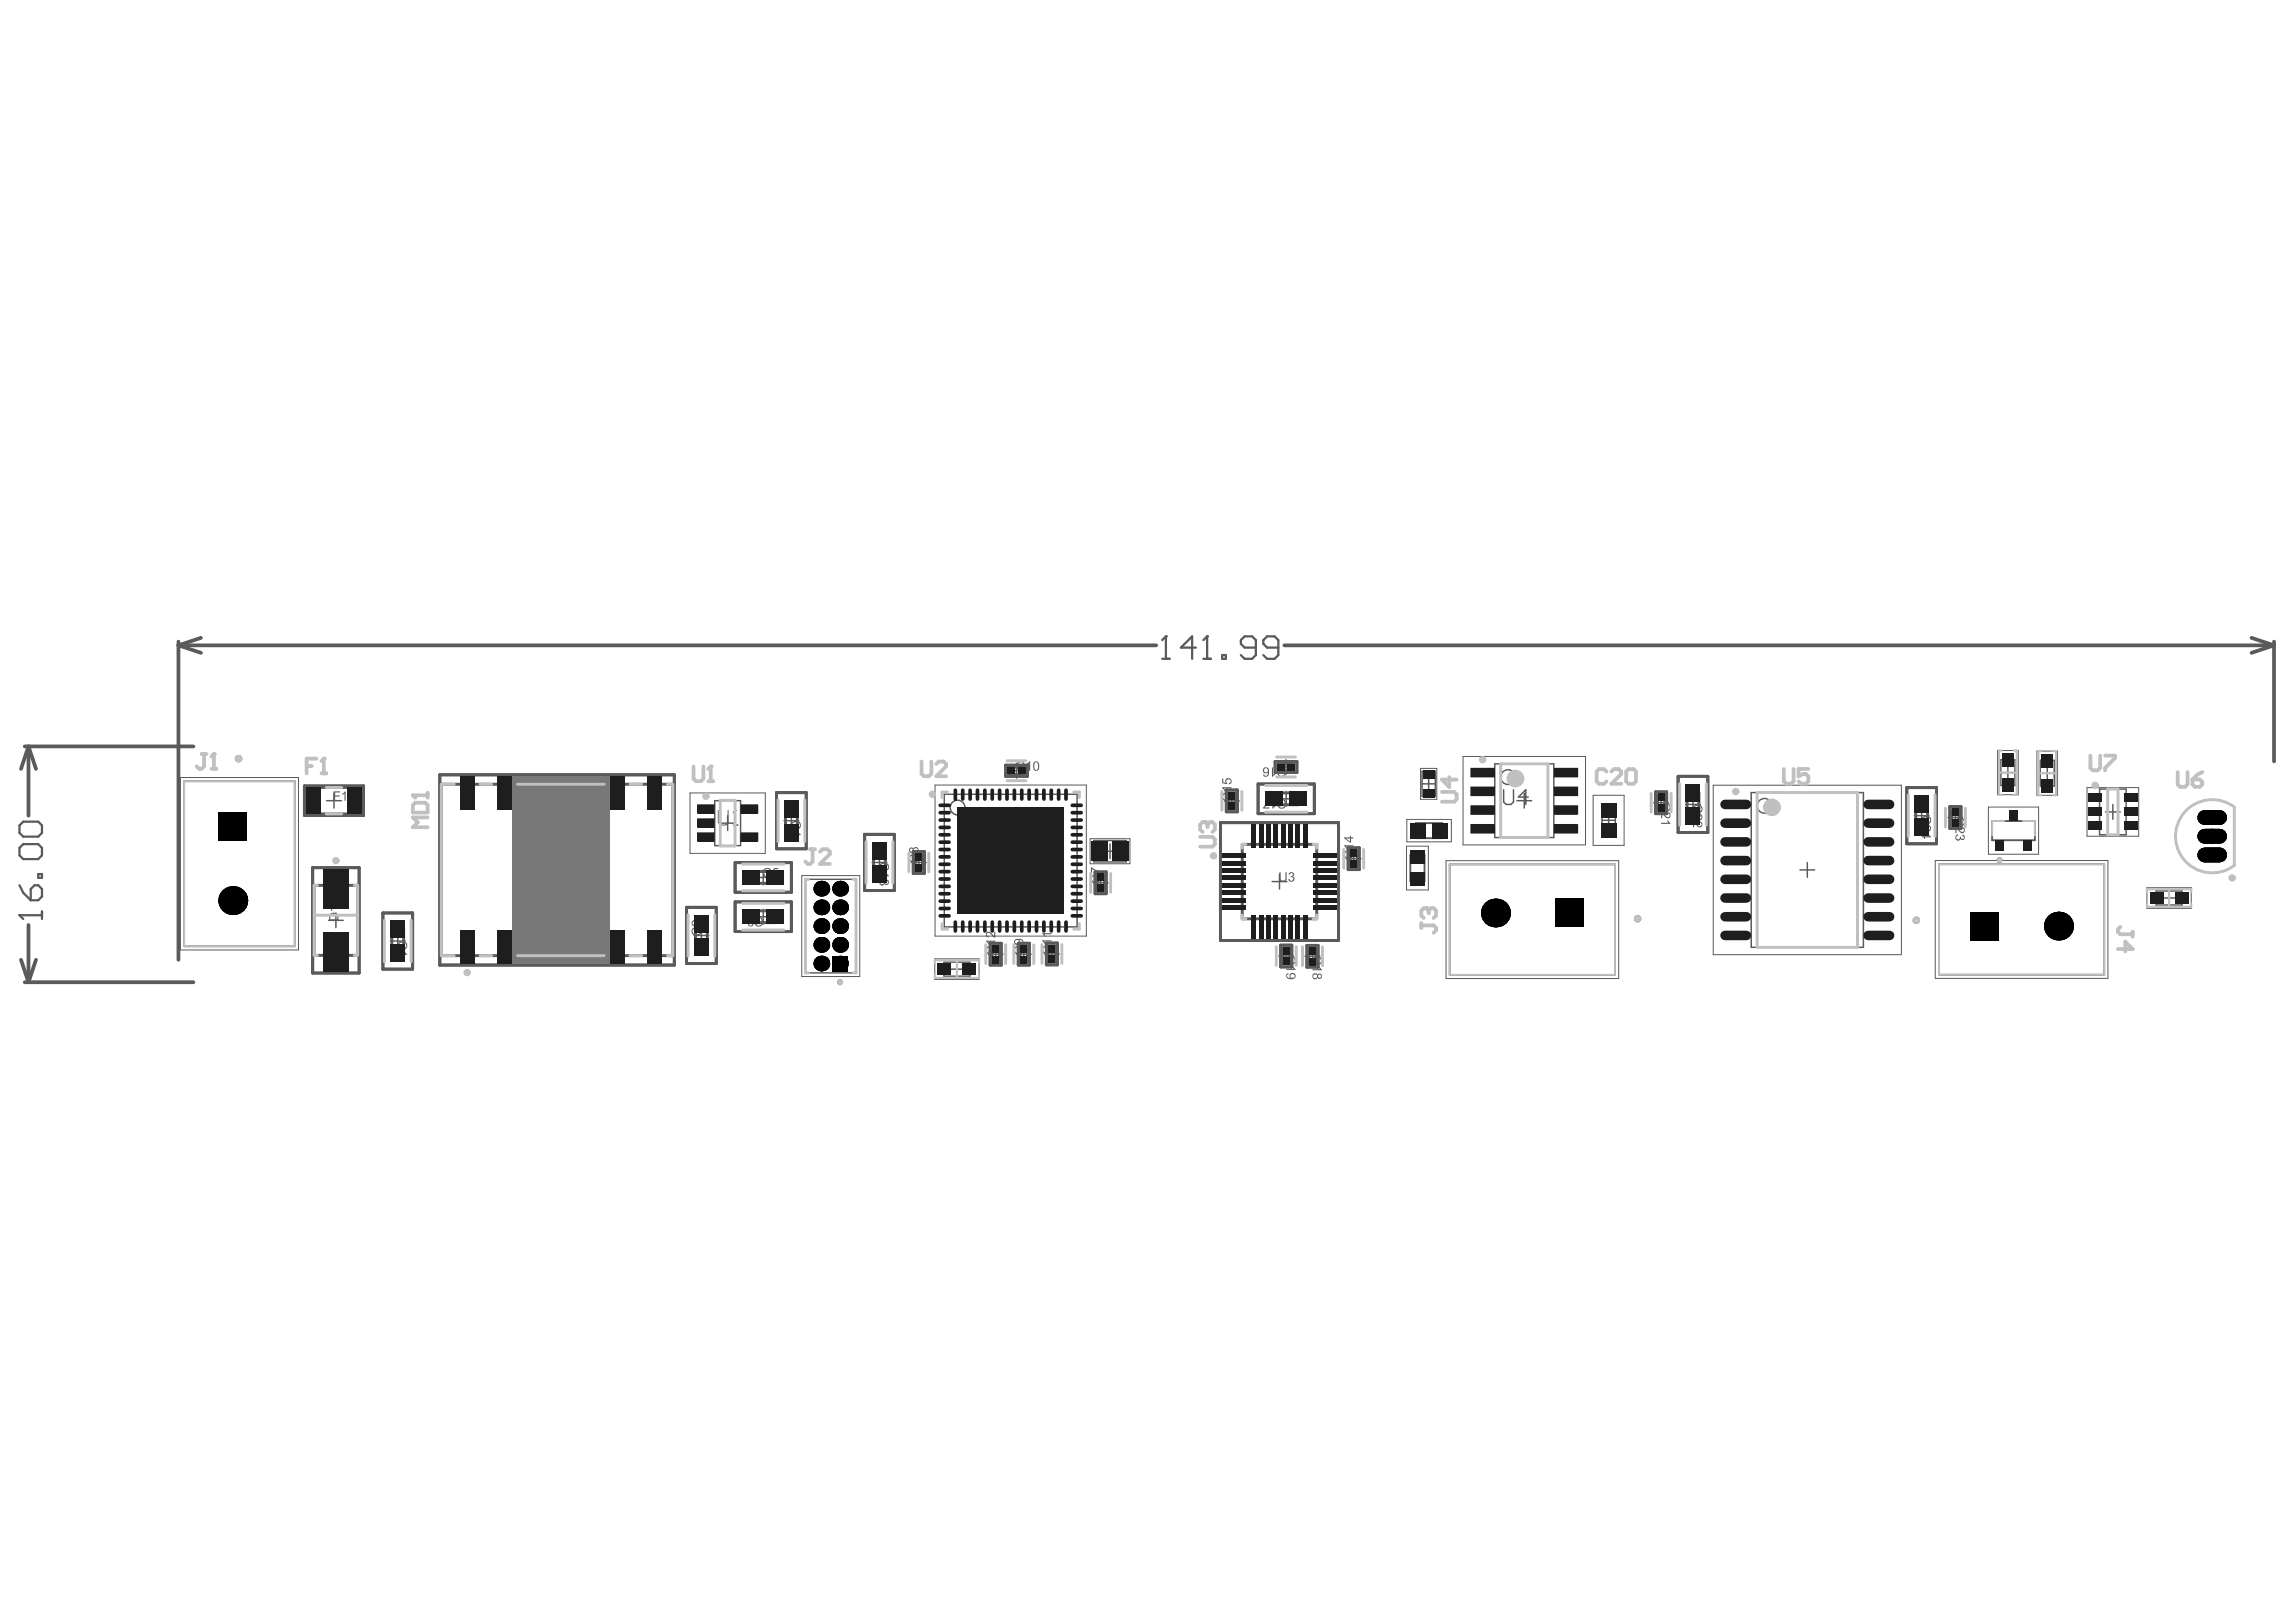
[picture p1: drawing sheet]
<svg xmlns="http://www.w3.org/2000/svg" width="297mm" height="210mm" viewBox="0 0 297 210" stroke-linecap="round" stroke-linejoin="round" font-family="sans-serif">
<g fill="none" stroke="#5a5a5a" stroke-width=".19">
<path d="M130.6 99.7h1.9M131.5 98.8v1.9M165.4 99.3h1.9M166.4 98.3v1.9M184 99.8h1.7v3.3h-1.7zM193.4 98.8h7.6v9.6h-7.6zM258.9 100h1.8M258.9 98.3h1.8v3.4h-1.8zM259.8 99.1v1.8M263.9 98.4h1.9v3.3h-1.9zM264.9 99.2v1.8M42.3 103.6h1.9"/>
<path d="M42.5 119.1h1.9M43.2 102.7v1.9M43.5 118.1v2M71.1 112.6h1.9M72.1 111.6v1.9M92.5 103.6h3.3v5.8h-3.3zM93.2 106.5h1.9M94.1 105.6v1.9M97.8 118.6h1.9M97.8 113.5h1.9M98.7 112.6v1.9M98.7 117.7v1.9"/>
<path d="M101.4 106.2h1.9M102.4 105.3v1.9M104.2 113.8h6.5v12.1h-6.5zM112.8 111.6h1.9M113.8 110.7v1.9M117.9 111.6h1.9M118.9 110.7v1.9M122.2 102.8h17.1v17.2h-17.1zM129.8 111.4h1.9M130.8 110.4v1.9M141.4 114.2h1.9M141.5 108.8h4.2v2.7h-4.2z"/>
<path d="M142.4 113.3v1.9M142.7 110.2h1.9M143.6 109.2v1.9M158.4 103.6h1.9M159.4 102.7v1.9M164.6 114.1h1.9M165.4 103.4h2M165.5 113.1v1.9M166.4 102.4v1.9M174.2 111.1h1.9M175.1 110.2v1.9M184 101.4h1.7"/>
<path d="M184.8 100.6v1.7M196.2 103.6h2M197.2 102.7v1.9M207.3 106.2h1.7M207.3 104.5h1.7v3.3h-1.7zM208.1 105.3v1.7M213.9 103.9h2M214.9 102.9v1.9M218.1 104.1h1.9M219 103.1v2M226.6 102.6h14.5v20h-14.5zM232.9 112.6h1.9"/>
<path d="M233.8 111.6v1.9M247.7 105.6h1.9M248.6 104.6v1.9M252 105.8h1.9M253 104.8v2M263.9 100.1h1.9M271.6 102.1h3.5v5.9h-3.5zM272.4 105.1h1.9M273.3 104.1v1.9M278.9 115.3h3.4v1.8h-3.4zM279.7 116.2h1.8M280.6 115.3v1.8"/>
<path d="M282.7 105a4.7 4.7 0 0 1 6.4-.6v7.6a4.7 4.7 0 0 1-6.4-.6 4.7 4.7 0 0 1 0-6.4zM285.2 108.2h2M286.2 107.3v1.9M50.5 121.8h1.9M51.5 120.8v1.9M89.8 121.1h1.9M90.7 120.1v1.9M122.1 124.5h3.4v1.8h-3.4zM122.9 125.4h1.8M123.8 124.5v1.8M127.9 123.5h1.9M128.8 122.5v1.9"/>
<path d="M131.5 123.5h1.9M132.5 122.5v1.9M135.1 123.5h1.9M136.1 122.5v1.9M165.4 123.7h2M166.4 122.8v1.9M168.8 123.7h2M169.8 122.8v1.9"/>
<circle cx="123.9" cy="104.5" r=".95"/>
<circle cx="195.1" cy="100.6" r=".95"/>
<circle cx="228.3" cy="104.3" r=".95"/>
</g>
<g fill="none" stroke="#5a5a5a" stroke-width=".38">
<path d="M130.1 99h2.8v1.5h-2.8zM130.6 99.3h1.9v.9h-1.9zM165 98.5h2.8v1.5h-2.8zM165.4 98.8h1.9v.9h-1.9zM39.4 101.7h7.6v3.8h-7.6zM40 101.9h6.5v3.4h-6.5zM40.4 112.3h6.1v13.6h-6.1zM40.6 114.6h5.7v9h-5.7zM49.5 118.1h3.9v7.3h-3.9zM56.9 100.3h30.3v24.6h-30.3zM57.1 101.5h30v22.2h-30zM88.8 117.4h3.9v7.3h-3.9z"/>
<path d="M90 119.5h1.5v3.1h-1.5zM95.1 116.7h7.3v3.9h-7.3zM95.1 111.6h7.3v3.9h-7.3zM97.2 117.9h3.1v1.5h-3.1zM97.2 112.8h3.1v1.5h-3.1zM100.5 102.6h3.8v7.2h-3.8zM101.6 104.7h1.5v3h-1.5zM111.9 108h3.8v7.2h-3.8zM113 110.1h1.5v3h-1.5zM118.2 110.2h1.4v2.8h-1.4zM118.4 110.7h.9v1.9h-.9zM141.7 112.8h1.4v2.9h-1.4z"/>
<path d="M141.9 113.3h1v1.9h-1zM157.9 106.5h15.3v15.2h-15.3zM158.7 102.2h1.4v2.8h-1.4zM158.9 102.7h.9v1.9h-.9zM160.7 109.3h9.7v9.6h-9.7zM162.8 101.5h7.2v3.8h-7.2zM164.9 102.6h3v1.5h-3zM174.4 109.7h1.4v2.8h-1.4zM174.7 110.2h.9v1.9h-.9zM214.2 102.5h1.4v2.8h-1.4zM214.4 102.9h1v1.9h-1zM217.1 100.5h3.8v7.2h-3.8z"/>
<path d="M218.3 102.6h1.5v3h-1.5zM246.7 101.9h3.8v7.3h-3.8zM247.8 104h1.6v3.1h-1.6zM252.3 104.4h1.4v2.8h-1.4zM252.5 104.8h1v2h-1zM50.7 120.3h1.5v3h-1.5zM128.1 122.1h1.4v2.8h-1.4zM128.3 122.5h1v1.9h-1zM131.7 122.1h1.5v2.8h-1.5zM132 122.5h.9v1.9h-.9zM135.4 122h1.4v2.9h-1.4zM135.6 122.5h1v1.9h-1z"/>
<path d="M165.7 122.3h1.4v2.8h-1.4zM165.9 122.8h1v1.9h-1zM169.1 122.3h1.4v2.9h-1.4zM169.3 122.8h1v1.9h-1z"/>
<circle cx="30.9" cy="98.2" r=".29"/>
<circle cx="211.9" cy="118.9" r=".29"/>
<circle cx="247.9" cy="119.1" r=".29"/>
<circle cx="258.7" cy="111.3" r=".19"/>
<circle cx="108.7" cy="127.1" r=".19"/>
</g>
<g fill="none" stroke="#5a5a5a" stroke-width=".13">
<path d="M183.8 99.4h2.1v4h-2.1zM189.3 97.9h15.8v11.4h-15.8zM258.4 97.1h2.7v5.7h-2.7zM263.5 97.2h2.7v5.7h-2.7zM23.3 100.6h15.3v22.3h-15.3zM89.3 102.6h9.7v7.8h-9.7zM103.7 113.3h7.5v13.1h-7.5zM121 101.6h19.5v19.5h-19.5zM141 108.5h5.2v3.3h-5.2zM182 109.5h2.8v5.7h-2.8zM182 106h5.8v2.9h-5.8zM187.1 111.4h22.3v15.2h-22.3z"/>
<path d="M206.1 102.9h4v6.5h-4zM221.6 101.6h24.4v21.9h-24.4zM250.4 111.4h22.3v15.2h-22.3zM257.2 104.4h6.5v6.1h-6.5zM270 101.9h6.7v6.3h-6.7zM277.8 114.9h5.7v2.6h-5.7zM120.9 124.1h5.8v2.7h-5.8z"/>
</g>
<path d="M23.8 101.1h14.3v21.4h-14.3zM182.5 110.7h1.8v3.3h-1.8zM183.2 106.5h3.4v2h-3.4zM187.6 111.9h21.3v14.3h-21.3zM250.8 111.8h21.4v14.3h-21.4zM257.7 106.3h5.6v2.4h-5.6z" fill="none" stroke="#5a5a5a" stroke-width=".24"/>
<g fill="#5a5a5a">
<path d="M51.5 122a.78 .78 0 0 1 1.2 .2 .5 .5 0 0 1-.4 .6v-.1a.39 .39 0 0 0 .2-.5 .39 .39 0 0 0-.5-.2 .37 .37 0 0 0-.4 .3 .37 .37 0 0 0 .3 .4l-.1 .2a.55 .55 0 0 1-.3-.9z"/>
<path d="M51.5 123.4h.9l-.2-.2 .2-.1 .3 .5h-1.2z"/>
<path d="M89.5 120.2l.2-.2h.1l.1 .2a.39 .39 0 0 0-.3 .5 .39 .39 0 0 0 .6 .2 .37 .37 0 0 0 .4-.3 .37 .37 0 0 0-.3-.4v-.2a.55 .55 0 0 1 .4 .4 .55 .55 0 0 1-.2 .6 .63 .63 0 0 1-.8 0 .63 .63 0 0 1-.2-.8z"/>
<path d="M89.5 119.2a.52 .52 0 0 1 .9 .3l.1 .2v-.6h.2v.8l-.4-.2a.63 .63 0 0 0-.6-.4l-.1 .2 .2 .2v.1a.42 .42 0 0 1-.3-.6z"/>
<path d="M97.8 118.7h.2a.62 .62 0 0 1 .7 .5 .62 .62 0 0 1-.5 .7h-.1l-.3-.1-.1-.2 .1-.1a.39 .39 0 0 0 .5 .2 .39 .39 0 0 0 .3-.5 .37 .37 0 0 0-.4-.4 .37 .37 0 0 0-.4 .3h-.2z"/>
<path d="M96.8 118.8a.38 .38 0 0 1 .4-.1 .38 .38 0 0 1 .3 .3h-.2a.23 .23 0 0 0-.2-.2 .23 .23 0 0 0-.2 .3 .23 .23 0 0 0 .3 .2v.1a.21 .21 0 0 0-.3 .2 .21 .21 0 0 0 .3 .2 .21 .21 0 0 0 .1-.2h.2a.36 .36 0 0 1-.5 .3 .36 .36 0 0 1-.1-.5h.1l-.1-.1a.31 .31 0 0 1-.1-.5z"/>
<path d="M102.4 106.5h.1a.61 .61 0 0 1 .7-.3 .61 .61 0 0 1 .4 .7v.2l-.2 .2h-.1l-.1-.2a.34 .34 0 0 0 .3-.4 .34 .34 0 0 0-.4-.3 .4 .4 0 0 0-.5 .2 .4 .4 0 0 0 .2 .6v.1a.55 .55 0 0 1-.4-.8z"/>
<path d="M98.9 112.4a.53 .53 0 0 1 .9 .3h-.2a.39 .39 0 0 0-.5-.2 .39 .39 0 0 0-.2 .5 .37 .37 0 0 0 .3 .4 .37 .37 0 0 0 .4-.3l.2 .1a.58 .58 0 0 1-.8 .3 .58 .58 0 0 1-.3-.8z"/>
<path d="M100.1 112.3h.6v.2h-.5v.3a.39 .39 0 0 1 .5 .2 .39 .39 0 0 1-.3 .5 .39 .39 0 0 1-.4-.3h.1a.26 .26 0 0 0 .4 .2 .26 .26 0 0 0-.1-.5h-.2l-.1 .1h-.1z"/>
<path d="M141.1 113.5l.3-.3 .1 .2a.4 .4 0 0 0-.2 .5 .4 .4 0 0 0 .6 .2 .36 .36 0 0 0 .3-.4 .36 .36 0 0 0-.3-.3l.1-.2a.56 .56 0 0 1 .3 .7 .56 .56 0 0 1-.7 .4 .64 .64 0 0 1-.5-.8z"/>
<path d="M141.1 112.2h.2l.1 .2 .5 .2 .4 .1v.2l-.7-.2-.3-.3v.7h-.2z"/>
<path d="M117.7 110.7l.2-.1h.1v.1a.39 .39 0 0 0-.2 .6 .39 .39 0 0 0 .5 .2 .37 .37 0 0 0 .4-.3 .37 .37 0 0 0-.3-.5v-.2a.55 .55 0 0 1 .4 .5 .55 .55 0 0 1-.2 .5 .63 .63 0 0 1-.8 0 .63 .63 0 0 1-.1-.8z"/>
<path d="M131.2 122.6l.2-.1h.1l.1 .1a.39 .39 0 0 0-.3 .5 .39 .39 0 0 0 .6 .2 .37 .37 0 0 0 .4-.3 .37 .37 0 0 0-.3-.4v-.2a.55 .55 0 0 1 .4 .4 .55 .55 0 0 1-.2 .6 .63 .63 0 0 1-.8 0 .63 .63 0 0 1-.2-.8z"/>
<path d="M131.6 98.7a.58 .58 0 0 1 .9 .2h-.1a.4 .4 0 0 0-.5-.2 .4 .4 0 0 0-.2 .6 .36 .36 0 0 0 .3 .3 .36 .36 0 0 0 .4-.3l.1 .1a.56 .56 0 0 1-.7 .3 .56 .56 0 0 1-.3-.7z"/>
<path d="M132.8 98.8l.3-.2v-.1h.2v1.2h-.2v-.9l-.2 .2z"/>
<path d="M134.8 122.7l.3-.3 .1 .2a.4 .4 0 0 0-.2 .5 .4 .4 0 0 0 .6 .2 .36 .36 0 0 0 .3-.4 .36 .36 0 0 0-.3-.3l.1-.2a.56 .56 0 0 1 .3 .7 .56 .56 0 0 1-.7 .4 .64 .64 0 0 1-.5-.8z"/>
<path d="M134.8 121.7h1.2v.1h-.9l.2 .3h-.2l-.1-.2-.2-.1z"/>
<path d="M134.8 120.8h1.2v.1h-.9l.2 .3h-.2z"/>
<path d="M127.6 122.6l.2-.1h.1v.1a.39 .39 0 0 0-.2 .5 .39 .39 0 0 0 .5 .2 .37 .37 0 0 0 .5-.3 .37 .37 0 0 0-.4-.4l.1-.2a.55 .55 0 0 1 .4 .4 .55 .55 0 0 1-.2 .6 .63 .63 0 0 1-.8 0 .63 .63 0 0 1-.2-.8z"/>
<path d="M127.6 121.7h1.2v.2h-1l.2 .2-.2 .1z"/>
<path d="M127.6 120.7a.53 .53 0 0 1 .8 .2l.2 .3v-.6h.2v.7h-.2l-.2-.1a.53 .53 0 0 0-.7-.4v.3l.2 .1v.1a.48 .48 0 0 1-.3-.6z"/>
<path d="M113.8 111.9a.78 .78 0 0 1 1.2 .1 .5 .5 0 0 1-.3 .7l-.1-.2a.39 .39 0 0 0 .2-.5 .39 .39 0 0 0-.5-.2 .37 .37 0 0 0-.4 .3 .37 .37 0 0 0 .3 .4v.2a.55 .55 0 0 1-.4-.8z"/>
<path d="M113.8 113.3h1l-.2-.3h.1l.3 .4h-1.2z"/>
<path d="M113.8 114l.2-.2h.1v.1a.25 .25 0 0 0-.2 .3 .25 .25 0 0 0 .3 .2 .25 .25 0 0 0 .2-.3h.1a.2 .2 0 0 0 .2 .3 .2 .2 0 0 0 .2-.2 .2 .2 0 0 0-.2-.2v-.2a.33 .33 0 0 1 .3 .5 .33 .33 0 0 1-.6 .1 .36 .36 0 0 1-.5 .1 .36 .36 0 0 1-.1-.5z"/>
<path d="M173.9 110.3l.2-.2h.1l.1 .2a.39 .39 0 0 0-.3 .5 .39 .39 0 0 0 .6 .2 .37 .37 0 0 0 .4-.3 .37 .37 0 0 0-.4-.4l.1-.2a.55 .55 0 0 1 .4 .4 .55 .55 0 0 1-.2 .5 .63 .63 0 0 1-.8 0 .63 .63 0 0 1-.2-.7z"/>
<path d="M173.9 109.4h1.2v.1h-1l.2 .3h-.1z"/>
<path d="M158.1 102.8l.3-.2 .1 .1a.41 .41 0 0 0-.2 .6 .41 .41 0 0 0 .6 .2 .36 .36 0 0 0 .3-.4 .36 .36 0 0 0-.3-.4v-.1a.55 .55 0 0 1 .4 .7 .55 .55 0 0 1-.7 .4 .63 .63 0 0 1-.5-.9z"/>
<path d="M158.1 101.9h1.2v.1h-.9l.1 .3v.1h-.1l-.1-.3-.2-.1z"/>
<path d="M158.1 100.8h.2v.4l.3 .1a.39 .39 0 0 1 .3-.6 .39 .39 0 0 1 .4 .5v.2l-.2 .1h-.1v-.2a.27 .27 0 0 0 .2-.3 .27 .27 0 0 0-.3-.2 .27 .27 0 0 0-.3 .3l.2 .2-.1 .2-.6-.2z"/>
<path d="M165.4 99.5a.6 .6 0 0 1 1 .3 .6 .6 0 0 1-.9 .7l-.2-.3 .1-.1a.4 .4 0 0 0 .6 .2 .4 .4 0 0 0 .2-.5 .36 .36 0 0 0-.4-.4 .36 .36 0 0 0-.4 .3h-.1z"/>
<path d="M164.6 99.3h.1v1l.3-.2v.1l-.3 .2v.1h-.1z"/>
<path d="M165.5 103.5l.1-.1a.62 .62 0 0 1 .8 .5 .62 .62 0 0 1-.5 .7h-.4l-.2-.2v-.1l.2-.1a.39 .39 0 0 0 .5 .3 .39 .39 0 0 0 .2-.5 .37 .37 0 0 0-.3-.5 .37 .37 0 0 0-.4 .4l-.2-.1z"/>
<path d="M164.6 103.4h.2v1l.2-.2v.1l-.3 .3h-.1z"/>
<path d="M163.9 103.4h.1v.4l-.2 .4-.2 .3h.6v.1h-.8v-.1l.1-.1 .3-.5z"/>
<path d="M169.8 124h.1a.61 .61 0 0 1 .9-.1 .61 .61 0 0 1 .1 .8l-.2 .1-.1-.1a.4 .4 0 0 0 .2-.6 .4 .4 0 0 0-.5-.1 .36 .36 0 0 0-.4 .3 .36 .36 0 0 0 .3 .4v.1a.55 .55 0 0 1-.4-.8z"/>
<path d="M169.8 125.4h1l-.2-.2 .1-.1 .2 .3h.1v.2h-1.2z"/>
<path d="M166.5 124a.78 .78 0 0 1 1.1 .1 .5 .5 0 0 1-.3 .7l-.1-.2a.39 .39 0 0 0 .3-.5 .39 .39 0 0 0-.6-.2 .37 .37 0 0 0-.4 .3 .37 .37 0 0 0 .3 .4v.2a.55 .55 0 0 1-.3-.8z"/>
<path d="M166.4 125.4h1l-.2-.3h.1l.3 .4h-1.2z"/>
<path d="M215 104.2a.61 .61 0 0 1 .9-.2 .61 .61 0 0 1 .1 .9l-.2 .1-.1-.2a.4 .4 0 0 0 .2-.5 .4 .4 0 0 0-.5-.2 .36 .36 0 0 0-.4 .3 .36 .36 0 0 0 .3 .4v.2a.55 .55 0 0 1-.3-.8z"/>
<path d="M214.9 105.1h.1l.3 .2a.53 .53 0 0 0 .7 .4v-.2l-.1-.2h-.1v-.2a.38 .38 0 0 1 .2 .6 .38 .38 0 0 1-.6 0l-.4-.4v.6h-.1z"/>
<path d="M214.9 106.5h1l-.2-.3h.1l.3 .4h-1.2z"/>
<path d="M219.1 104.3a.78 .78 0 0 1 1.1 .2 .5 .5 0 0 1-.3 .7l-.1-.2a.39 .39 0 0 0 .3-.5 .39 .39 0 0 0-.5-.2 .37 .37 0 0 0-.5 .3 .37 .37 0 0 0 .4 .4l-.1 .2a.55 .55 0 0 1-.3-.9z"/>
<path d="M219 105.3l.2 .1 .3 .3a.33 .33 0 0 0 .3 .2 .33 .33 0 0 0 .3-.2l-.1-.1-.1-.1v-.1a.39 .39 0 0 1 .3 .6 .39 .39 0 0 1-.7-.1l-.3-.4v.6h-.2z"/>
<path d="M219 106.3h.2l.2 .2a.53 .53 0 0 0 .7 .4v-.3l-.1-.1h-.1v-.2a.39 .39 0 0 1 .3 .6 .39 .39 0 0 1-.7-.1l-.3-.3v.6h-.2z"/>
<path d="M253 106a.78 .78 0 0 1 1.2 .2 .5 .5 0 0 1-.4 .7v-.2a.39 .39 0 0 0 .2-.5 .39 .39 0 0 0-.5-.2 .37 .37 0 0 0-.4 .3 .37 .37 0 0 0 .3 .4v.2a.55 .55 0 0 1-.4-.9z"/>
<path d="M253 107l.2 .1 .3 .2a.33 .33 0 0 0 .2 .3 .33 .33 0 0 0 .4-.2l-.1-.1-.2-.1v-.1a.39 .39 0 0 1 .3 .6 .39 .39 0 0 1-.6-.1l-.4-.4v.6h-.1z"/>
<path d="M253 108.2l.2-.2h.1v.1a.25 .25 0 0 0-.2 .3 .25 .25 0 0 0 .3 .2 .25 .25 0 0 0 .2-.3h.1a.2 .2 0 0 0 .2 .3 .2 .2 0 0 0 .2-.2 .2 .2 0 0 0-.3-.2l.1-.2a.33 .33 0 0 1 .3 .5 .33 .33 0 0 1-.6 .1 .36 .36 0 0 1-.5 .1 .36 .36 0 0 1-.1-.5z"/>
<path d="M248.7 105.8a.78 .78 0 0 1 1.1 .1 .5 .5 0 0 1-.3 .7l-.1-.1a.39 .39 0 0 0 .3-.5 .39 .39 0 0 0-.6-.3 .37 .37 0 0 0-.4 .4 .37 .37 0 0 0 .3 .4v.2a.55 .55 0 0 1-.3-.9z"/>
<path d="M248.6 106.8h.2l.3 .3a.33 .33 0 0 0 .3 .3 .33 .33 0 0 0 .3-.2l-.1-.2h-.1v-.2a.39 .39 0 0 1 .3 .6 .39 .39 0 0 1-.7-.1l-.3-.3v.6h-.2z"/>
<path d="M42.6 117.4h1.2v.1h-1l.2 .3-.1 .1-.3-.4z"/>
<path d="M43.2 102.4h.8v.2h-.6v.3h.5v.2h-.5v.5h-.2z"/>
<path d="M44.3 102.7l.4-.3v1.2h-.1v-.9l-.3 .2z"/>
<path d="M72.1 111.8h.2l.4 1 .3-1h.2v1.2h-.2v-1.1l-.3 1.1h-.1l-.4-1.1v1.1h-.1z"/>
<path d="M74.7 112l.4-.2h.1v1.2h-.1v-1l-.3 .2z"/>
<path d="M165.5 112.9h.2v.7a.32 .32 0 0 0 .3 .4 .32 .32 0 0 0 .3-.4v-.7h.2v.7a.45 .45 0 0 1-.6 .5l-.2-.1a.34 .34 0 0 1-.2-.4z"/>
<path d="M166.7 113a.34 .34 0 0 1 .6-.1 .34 .34 0 0 1-.1 .6 .35 .35 0 0 1 .3 .4 .35 .35 0 0 1-.4 .2l-.4-.1v-.3h.1a.23 .23 0 0 0 .3 .2 .23 .23 0 0 0 .2-.3 .23 .23 0 0 0-.3-.1v-.1a.22 .22 0 0 0 .2-.2 .22 .22 0 0 0-.1-.2h-.2l-.1 .2h-.1z"/>
<path d="M102.8 107.5v.4h.6zM102.7 107.4h.1l.8 .6v.1h-.8v.1h-.1v-.1h-.3v-.2h.3z"/>
<path d="M117.7 110a.2 .2 0 0 0 .4 0 .2 .2 0 0 0-.4 0zM118.2 110a.3 .3 0 0 0 .6 0 .3 .3 0 0 0-.6 0zM117.7 109.8l.3-.1 .1 .2a.38 .38 0 0 1 .6-.2 .38 .38 0 0 1 0 .6 .38 .38 0 0 1-.6-.1 .31 .31 0 0 1-.4 .1 .31 .31 0 0 1 0-.5z"/>
<path d="M131.3 121.7a.28 .28 0 0 0 .2 .4 .28 .28 0 0 0 .4-.3l-.2-.2zM131.2 121.7a.83 .83 0 0 1 1.2 .1l.1 .1-.1 .3-.3 .1 .1-.2a.3 .3 0 0 0 0-.4 .3 .3 0 0 0-.4-.1 .35 .35 0 0 1 .1 .4 .35 .35 0 0 1-.3 .3 .39 .39 0 0 1-.4-.6z"/>
<path d="M133.9 98.7l-.1 .2a.51 .51 0 0 0 .3 .7 .83 .83 0 0 0 .1-.8l-.1-.2zM133.8 98.6a.49 .49 0 0 1 .6 .1 .49 .49 0 0 1 0 .6 .4 .4 0 0 1-.4 .4 .4 .4 0 0 1-.3-.5v-.3z"/>
<path d="M174.1 108.5l.5 .4v-.4zM173.9 108.4h.7v-.2h.2v.2h.3v.1h-.3v.5h-.2l-.7-.5z"/>
<path d="M163.5 99.4l.1-.1a.54 .54 0 0 1 .5 .2 .54 .54 0 0 1 .1 .6 .4 .4 0 0 1-.3 .4 .4 .4 0 0 1-.5-.3h.1a.28 .28 0 0 0 .4 .1 .28 .28 0 0 0 .1-.4 .4 .4 0 0 1-.6 0 .4 .4 0 0 1 .1-.5zM163.5 99.5a.27 .27 0 0 0 .1 .4 .27 .27 0 0 0 .4-.1 .27 .27 0 0 0-.1-.3 .21 .21 0 0 0-.4 0z"/>
<path d="M170.5 126.3a.21 .21 0 0 0 .4 0 .21 .21 0 0 0-.4 0zM169.9 126.4a.25 .25 0 0 0 .5 0 .25 .25 0 0 0-.5 0zM169.8 126a.39 .39 0 0 1 .7 .2 .29 .29 0 0 1 .4-.2 .29 .29 0 0 1 .1 .4 .32 .32 0 0 1-.2 .3 .32 .32 0 0 1-.4-.2 .37 .37 0 0 1-.5 .1 .37 .37 0 0 1-.1-.5z"/>
<path d="M167 126.1a.27 .27 0 0 0 .2 .4 .27 .27 0 0 0 .3-.4l-.2-.1zM166.4 126.1l.2-.2h.1v.2a.22 .22 0 0 0-.2 .3 .22 .22 0 0 0 .3 .1l.2 .1a.4 .4 0 0 1 .2-.7 .4 .4 0 0 1 .4 .5 .74 .74 0 0 1-1.2 0z"/>
<path d="M249 107.8v.4h.6zM248.9 107.7h.1l.8 .6v.1h-.8v.2h-.1v-.2h-.3v-.2h.3z"/>
<path d="M42.8 118.4l-.1 .6h.9v-.3a.42 .42 0 0 0-.6-.4zM42.6 118.3a.7 .7 0 0 1 1.2 .2v.6h-1.2z"/>
<path d="M73.6 111.9v.9h.3a.5 .5 0 0 0 .4-.4 .5 .5 0 0 0-.2-.5zM73.5 111.8h.5a.61 .61 0 0 1 .5 .3 .61 .61 0 0 1-.2 .7l-.2 .2h-.6z"/>
</g>
<g fill="none" stroke="#5a5a5a" stroke-width=".48">
<path d="M3.2 96.6h21.8M3.7 96.6l1 2.9M3.7 96.6l-1 2.9M3.7 96.6v9M23.1 83.5l2.9 1M23.1 83.5h126.5M23.1 83v41.2M26 82.5l-2.9 1M166.2 83.5h128M291.3 82.5l2.9 1M294.2 83.5l-2.9 1M294.2 83v15.5"/>
<path d="M3.7 119.7v7.4M2.7 124.2l1 2.9M3.2 127.1h21.8M4.7 124.2l-1 2.9"/>
</g>
<path d="M92.9 104.9v1.5l.3 .4h.7l.3-.4v-1.5M94.8 106.8h.7M95.2 104.9h.1M95.2 104.9v1.9M95.2 104.9l-.4 .3" fill="none" stroke="#5a5a5a" stroke-width=".13"/>
<path d="M194.5 102.2v1.6l.4 .3h.6l.3-.3v-1.6M197.7 103.1h-1.3l1-.9v1.9" fill="none" stroke="#5a5a5a" stroke-width=".19"/>
<g fill="none" stroke="#5a5a5a" stroke-width=".29">
<path d="M150.4 85.3h.9M150.8 82.4h.1M150.8 82.4v2.9M150.8 82.4l-.4 .4M154.7 83.8h-1.9l1.4-1.4v2.9M155.7 85.3h1M156.2 82.4h.1M156.2 82.4v2.9M156.2 82.4l-.5 .4M158.1 84.8h.5v.5h-.5zM162.5 83.8h-1.5l-.5-.5v-.5l.5-.4h1l.5 .4v2l-.5 .5h-1l-.5-.5M165.4 83.8h-1.5l-.5-.5v-.5l.5-.4h1l.5 .4v2l-.5 .5h-1l-.5-.5"/>
<path d="M2.5 118.4h.1M2.5 106.8l.5-.5h1.9l.5 .5v1l-.5 .5h-1.9l-.5-.5zM2.5 109.7l.5-.5h1.9l.5 .5v1l-.5 .5h-1.9l-.5-.5zM2.5 118.4h2.9M2.5 118.4l.5 .5M2.5 114.6l.5 .9 1 1M4 115l.5-.4h.4l.5 .4v1l-.5 .5h-.9zM4.9 113.1h.5v.5h-.5zM5.4 118v.9"/>
</g>
<g fill="#787878">
<path d="M66.2 100.5h12.7v24.2h-12.7z" fill-rule="evenodd"/>
<path d="M66.2 100.5h12.7v24.2h-12.7z" fill-rule="evenodd"/>
</g>
<g fill="#000">
<circle cx="30.1" cy="116.5" r="1.86"/>
<circle cx="106.3" cy="117.4" r="1.01"/>
<circle cx="106.3" cy="119.8" r="1.01"/>
<circle cx="106.3" cy="115" r="1.01"/>
<circle cx="108.7" cy="115" r="1.01"/>
<circle cx="108.7" cy="117.4" r="1.01"/>
<circle cx="108.7" cy="119.8" r="1.01"/>
<circle cx="125.5" cy="116.6" r=".48"/>
<circle cx="125.5" cy="110.3" r=".48"/>
<circle cx="125.5" cy="112.4" r=".48"/>
<circle cx="125.5" cy="106.1" r=".48"/>
<circle cx="125.5" cy="108.2" r=".48"/>
<circle cx="125.5" cy="114.5" r=".48"/>
<circle cx="127.6" cy="116.6" r=".48"/>
<circle cx="127.6" cy="110.3" r=".48"/>
<circle cx="127.6" cy="112.4" r=".48"/>
<circle cx="127.6" cy="106.1" r=".48"/>
<circle cx="127.6" cy="108.2" r=".48"/>
<circle cx="127.6" cy="114.5" r=".48"/>
<circle cx="129.7" cy="116.6" r=".48"/>
<circle cx="129.7" cy="110.3" r=".48"/>
<circle cx="129.7" cy="112.4" r=".48"/>
<circle cx="129.7" cy="106.1" r=".48"/>
<circle cx="129.7" cy="108.2" r=".48"/>
<circle cx="129.7" cy="114.5" r=".48"/>
<circle cx="131.8" cy="116.6" r=".48"/>
<circle cx="131.8" cy="110.3" r=".48"/>
<circle cx="131.8" cy="112.4" r=".48"/>
<circle cx="131.8" cy="106.1" r=".48"/>
<circle cx="131.8" cy="108.2" r=".48"/>
<circle cx="131.8" cy="114.5" r=".48"/>
<circle cx="133.9" cy="116.6" r=".48"/>
<circle cx="133.9" cy="110.3" r=".48"/>
<circle cx="133.9" cy="112.4" r=".48"/>
<circle cx="133.9" cy="106.1" r=".48"/>
<circle cx="133.9" cy="108.2" r=".48"/>
<circle cx="133.9" cy="114.5" r=".48"/>
<circle cx="136" cy="116.6" r=".48"/>
<circle cx="136" cy="110.3" r=".48"/>
<circle cx="136" cy="112.4" r=".48"/>
<circle cx="136" cy="106.1" r=".48"/>
<circle cx="136" cy="108.2" r=".48"/>
<circle cx="136" cy="114.5" r=".48"/>
<circle cx="193.5" cy="118.2" r="1.86"/>
<circle cx="266.3" cy="119.8" r="1.86"/>
<circle cx="106.3" cy="122.3" r="1.01"/>
<circle cx="106.3" cy="124.7" r="1.01"/>
<circle cx="108.7" cy="122.3" r="1.01"/>
<circle cx="108.7" cy="124.7" r="1.01"/>
</g>
<g fill="#000">
<path d="M28.3 105.1h3.7v3.8h-3.7z" fill-rule="evenodd"/>
<path d="M28.3 105.1h3.7v3.8h-3.7z" fill-rule="evenodd"/>
<path d="M28.3 105.1h3.7v3.8h-3.7z" fill-rule="evenodd"/>
<path d="M28.3 105.1h3.7v3.8h-3.7z" fill-rule="evenodd"/>
<path d="M254.9 118h3.7v3.7h-3.7z" fill-rule="evenodd"/>
<path d="M254.9 118h3.7v3.7h-3.7z" fill-rule="evenodd"/>
<path d="M254.9 118h3.7v3.7h-3.7z" fill-rule="evenodd"/>
<path d="M254.9 118h3.7v3.7h-3.7z" fill-rule="evenodd"/>
<path d="M107.7 123.7h2v2h-2z" fill-rule="evenodd"/>
<path d="M107.7 123.7h2v2h-2z" fill-rule="evenodd"/>
<path d="M201.2 116.3h3.7v3.7h-3.7z" fill-rule="evenodd"/>
<path d="M201.2 116.3h3.7v3.7h-3.7z" fill-rule="evenodd"/>
<path d="M201.2 116.3h3.7v3.7h-3.7z" fill-rule="evenodd"/>
<path d="M201.2 116.3h3.7v3.7h-3.7z" fill-rule="evenodd"/>
</g>
<path d="M285.2 105.8h2M285.2 108.2h2M285.2 110.6h2" fill="none" stroke="#000" stroke-width="1.9"/>
<path d="M123.9 104.5h13.7v13.7h-13.7z" fill-rule="evenodd" fill="#1e1e1e"/>
<g fill="none" stroke="#1e1e1e" stroke-width=".48">
<path d="M121.6 104.2h1.2M121.6 105.2h1.2M121.6 106.1h1.2M121.6 107.1h1.2M121.6 108h1.2M121.6 109h1.2M121.6 109.9h1.2M121.6 110.9h1.2M121.6 111.8h1.2M121.6 112.8h1.2M121.6 113.8h1.2M121.6 114.7h1.2"/>
<path d="M121.6 115.7h1.2M121.6 116.6h1.2M121.6 117.6h1.2M121.6 118.5h1.2M123.6 102.3v1.1M123.6 119.3v1.2M124.5 102.3v1.1M124.5 119.3v1.2M125.5 102.3v1.1M125.5 119.3v1.2M126.5 102.3v1.1M126.5 119.3v1.2"/>
<path d="M127.4 102.3v1.1M127.4 119.3v1.2M128.4 102.3v1.1M128.4 119.3v1.2M129.3 102.3v1.1M129.3 119.3v1.2M130.3 102.3v1.1M130.3 119.3v1.2M131.2 102.3v1.1M131.2 119.3v1.2M132.2 102.3v1.1M132.2 119.3v1.2"/>
<path d="M133.1 102.3v1.1M133.1 119.3v1.2M134.1 102.3v1.1M134.1 119.3v1.2M135.1 102.3v1.1M135.1 119.3v1.2M136 102.3v1.1M136 119.3v1.2M137 102.3v1.1M137 119.3v1.2M137.9 102.3v1.1M137.9 119.3v1.2"/>
<path d="M138.7 104.2h1.2M138.7 105.2h1.2M138.7 106.1h1.2M138.7 107.1h1.2M138.7 108h1.2M138.7 109h1.2M138.7 109.9h1.2M138.7 110.9h1.2M138.7 111.8h1.2M138.7 112.8h1.2M138.7 113.8h1.2M138.7 114.7h1.2"/>
<path d="M138.7 115.7h1.2M138.7 116.6h1.2M138.7 117.6h1.2M138.7 118.5h1.2"/>
</g>
<g fill="#1e1e1e">
<path d="M121.3 124.7h1.7v1.5h-1.7z" fill-rule="evenodd"/>
<path d="M124.6 124.7h1.7v1.5h-1.7z" fill-rule="evenodd"/>
<path d="M112.8 108.9h1.9v2.3h-1.9z" fill-rule="evenodd"/>
<path d="M112.8 112h1.9v2.3h-1.9z" fill-rule="evenodd"/>
<path d="M128.4 123.7h.9v1h-.9z" fill-rule="evenodd"/>
<path d="M128.4 122.3h.9v1h-.9z" fill-rule="evenodd"/>
<path d="M135.6 123.6h.9v1.1h-.9z" fill-rule="evenodd"/>
<path d="M135.6 122.2h.9v1.1h-.9z" fill-rule="evenodd"/>
<path d="M130.3 99.3h1v.9h-1z" fill-rule="evenodd"/>
<path d="M131.7 99.3h1v.9h-1z" fill-rule="evenodd"/>
<path d="M132 123.7h.9v1h-.9z" fill-rule="evenodd"/>
<path d="M132 122.3h.9v1h-.9z" fill-rule="evenodd"/>
<path d="M141.9 114.4h.9v1.1h-.9z" fill-rule="evenodd"/>
<path d="M141.9 113h.9v1.1h-.9z" fill-rule="evenodd"/>
<path d="M143.9 108.9h2.1v2.5h-2.1z" fill-rule="evenodd"/>
<path d="M141.2 108.9h2.1v2.5h-2.1z" fill-rule="evenodd"/>
<path d="M118.4 111.8h.9v1h-.9z" fill-rule="evenodd"/>
<path d="M118.4 110.4h.9v1h-.9z" fill-rule="evenodd"/>
<path d="M39.6 101.9h1.9v3.4h-1.9z" fill-rule="evenodd"/>
<path d="M44.9 101.9h1.9v3.4h-1.9z" fill-rule="evenodd"/>
<path d="M41.8 120.7h3.3v5h-3.3z" fill-rule="evenodd"/>
<path d="M41.8 112.5h3.3v5h-3.3z" fill-rule="evenodd"/>
<path d="M158.1 110.5h3v.5h-3z" fill-rule="evenodd"/>
<path d="M158.1 111.4h3v.6h-3z" fill-rule="evenodd"/>
<path d="M158.1 112.4h3v.5h-3z" fill-rule="evenodd"/>
<path d="M158.1 113.3h3v.6h-3z" fill-rule="evenodd"/>
<path d="M158.1 114.3h3v.5h-3z" fill-rule="evenodd"/>
<path d="M158.1 115.2h3v.6h-3z" fill-rule="evenodd"/>
<path d="M158.1 116.2h3v.6h-3z" fill-rule="evenodd"/>
<path d="M158.1 117.1h3v.6h-3z" fill-rule="evenodd"/>
<path d="M169.9 117.1h3.1v.6h-3.1z" fill-rule="evenodd"/>
<path d="M169.9 116.2h3.1v.6h-3.1z" fill-rule="evenodd"/>
<path d="M169.9 115.2h3.1v.6h-3.1z" fill-rule="evenodd"/>
<path d="M169.9 114.3h3.1v.5h-3.1z" fill-rule="evenodd"/>
<path d="M169.9 113.3h3.1v.6h-3.1z" fill-rule="evenodd"/>
<path d="M169.9 112.4h3.1v.5h-3.1z" fill-rule="evenodd"/>
<path d="M169.9 111.4h3.1v.6h-3.1z" fill-rule="evenodd"/>
<path d="M169.9 110.5h3.1v.5h-3.1z" fill-rule="evenodd"/>
<path d="M161.9 118.5h.6v3h-.6z" fill-rule="evenodd"/>
<path d="M162.9 118.5h.5v3h-.5z" fill-rule="evenodd"/>
<path d="M163.8 118.5h.6v3h-.6z" fill-rule="evenodd"/>
<path d="M164.8 118.5h.5v3h-.5z" fill-rule="evenodd"/>
<path d="M165.7 118.5h.6v3h-.6z" fill-rule="evenodd"/>
<path d="M166.7 118.5h.6v3h-.6z" fill-rule="evenodd"/>
<path d="M167.6 118.5h.6v3h-.6z" fill-rule="evenodd"/>
<path d="M168.6 118.5h.6v3h-.6z" fill-rule="evenodd"/>
<path d="M168.6 106.6h.6v3.1h-.6z" fill-rule="evenodd"/>
<path d="M167.6 106.6h.6v3.1h-.6z" fill-rule="evenodd"/>
<path d="M166.7 106.6h.6v3.1h-.6z" fill-rule="evenodd"/>
<path d="M165.7 106.6h.6v3.1h-.6z" fill-rule="evenodd"/>
<path d="M164.8 106.6h.5v3.1h-.5z" fill-rule="evenodd"/>
<path d="M163.8 106.6h.6v3.1h-.6z" fill-rule="evenodd"/>
<path d="M162.9 106.6h.5v3.1h-.5z" fill-rule="evenodd"/>
<path d="M161.9 106.6h.6v3.1h-.6z" fill-rule="evenodd"/>
<path d="M50.5 119.1h1.9v2.3h-1.9z" fill-rule="evenodd"/>
<path d="M166.8 102.4h2.3v1.9h-2.3z" fill-rule="evenodd"/>
<path d="M163.7 102.4h2.3v1.9h-2.3z" fill-rule="evenodd"/>
<path d="M166 122.5h.9v1h-.9z" fill-rule="evenodd"/>
<path d="M166 123.9h.9v1h-.9z" fill-rule="evenodd"/>
<path d="M169.3 122.5h.9v1.1h-.9z" fill-rule="evenodd"/>
<path d="M169.3 123.9h.9v1.1h-.9z" fill-rule="evenodd"/>
<path d="M166.6 98.8h1v.9h-1z" fill-rule="evenodd"/>
<path d="M165.2 98.8h1v.9h-1z" fill-rule="evenodd"/>
<path d="M90.2 104.2l.1-.1h2.1l.1 .1v1l-.1 .1h-2.1l-.1-.1z" fill-rule="evenodd"/>
<path d="M90.2 106l.1-.1h2.1l.1 .1v1.1h-.1h-2.1h-.1z" fill-rule="evenodd"/>
<path d="M90.2 107.8l.1-.1h2.1l.1 .1v1.1l-.1 .1h-2.1l-.1-.1z" fill-rule="evenodd"/>
<path d="M95.8 107.8l.1-.1h2.1l.1 .1v1.1l-.1 .1h-2.1l-.1-.1z" fill-rule="evenodd"/>
<path d="M95.8 104.2l.1-.1h2.1l.1 .1v1l-.1 .1h-2.1l-.1-.1z" fill-rule="evenodd"/>
<path d="M59.5 120.3h1.9v4.4h-1.9z" fill-rule="evenodd"/>
<path d="M64.3 120.3h1.9v4.4h-1.9z" fill-rule="evenodd"/>
<path d="M78.9 120.3h1.9v4.4h-1.9z" fill-rule="evenodd"/>
<path d="M83.7 120.3h1.9v4.4h-1.9z" fill-rule="evenodd"/>
<path d="M83.7 100.5h1.9v4.3h-1.9z" fill-rule="evenodd"/>
<path d="M78.9 100.5h1.9v4.3h-1.9z" fill-rule="evenodd"/>
<path d="M158.9 103.8h.9v1.1h-.9z" fill-rule="evenodd"/>
<path d="M158.9 102.4h.9v1.1h-.9z" fill-rule="evenodd"/>
<path d="M89.8 121.4h1.9v2.3h-1.9z" fill-rule="evenodd"/>
<path d="M89.8 118.4h1.9v2.3h-1.9z" fill-rule="evenodd"/>
<path d="M99.1 117.7h2.3v1.9h-2.3z" fill-rule="evenodd"/>
<path d="M96.1 117.7h2.3v1.9h-2.3z" fill-rule="evenodd"/>
<path d="M101.4 103.5h1.9v2.3h-1.9z" fill-rule="evenodd"/>
<path d="M101.4 106.6h1.9v2.3h-1.9z" fill-rule="evenodd"/>
<path d="M96.1 112.6h2.3v1.9h-2.3z" fill-rule="evenodd"/>
<path d="M99.1 112.6h2.3v1.9h-2.3z" fill-rule="evenodd"/>
<path d="M174.7 111.3h.9v1h-.9z" fill-rule="evenodd"/>
<path d="M174.7 109.9h.9v1h-.9z" fill-rule="evenodd"/>
<path d="M207.1 103.9h2v1.9h-2z" fill-rule="evenodd"/>
<path d="M207.1 106.5h2v1.9h-2z" fill-rule="evenodd"/>
<path d="M190.2 99.5l.1-.1h3l.1 .1v1l-.1 .1h-3l-.1-.1z" fill-rule="evenodd"/>
<path d="M190.2 101.9l.1-.1h3l.1 .1v1l-.1 .1h-3l-.1-.1z" fill-rule="evenodd"/>
<path d="M190.2 104.3l.1-.1h3l.1 .1v1.1h-.1h-3h-.1z" fill-rule="evenodd"/>
<path d="M190.2 106.7l.1-.1h3l.1 .1v1.1l-.1 .1h-3l-.1-.1z" fill-rule="evenodd"/>
<path d="M201 99.5l.1-.1h3l.1 .1v1l-.1 .1h-3l-.1-.1z" fill-rule="evenodd"/>
<path d="M201 101.9l.1-.1h3l.1 .1v1l-.1 .1h-3l-.1-.1z" fill-rule="evenodd"/>
<path d="M201 104.3l.1-.1h3l.1 .1v1.1h-.1h-3h-.1z" fill-rule="evenodd"/>
<path d="M201 106.7l.1-.1h3l.1 .1v1.1l-.1 .1h-3l-.1-.1z" fill-rule="evenodd"/>
<path d="M182.5 106.5h2v2h-2z" fill-rule="evenodd"/>
<path d="M185.3 106.5h2v2h-2z" fill-rule="evenodd"/>
<path d="M184.1 102.1h1.5v1.1h-1.5z" fill-rule="evenodd"/>
<path d="M184.1 99.6h1.5v1.2h-1.5z" fill-rule="evenodd"/>
<path d="M259.9 104.9h1.2v1.4h-1.2z" fill-rule="evenodd"/>
<path d="M261.7 108.7h1.2v1.4h-1.2z" fill-rule="evenodd"/>
<path d="M258.1 108.7h1.2v1.4h-1.2z" fill-rule="evenodd"/>
</g>
<g fill="#1e1e1e">
<path d="M90.2 104.1h.1v.1h-.1z"/>
<path d="M90.2 105.2h.1v.1z"/>
<path d="M92.4 105.2h.1l-.1 .1z"/>
<path d="M92.4 104.1l.1 .1h-.1z"/>
<path d="M90.2 105.9h.1v.1h-.1z"/>
<path d="M90.2 107.1h.1z"/>
<path d="M92.4 107.1h.1h-.1z"/>
<path d="M92.4 105.9l.1 .1h-.1z"/>
<path d="M90.2 107.7h.1v.1h-.1z"/>
<path d="M90.2 108.9h.1v.1z"/>
<path d="M92.4 108.9h.1l-.1 .1z"/>
<path d="M92.4 107.7l.1 .1h-.1z"/>
<path d="M95.8 107.7h.1v.1h-.1z"/>
<path d="M95.8 108.9h.1v.1z"/>
<path d="M98 108.9h.1l-.1 .1z"/>
<path d="M98 107.7l.1 .1h-.1z"/>
<path d="M95.8 104.1h.1v.1h-.1z"/>
<path d="M95.8 105.2h.1v.1z"/>
<path d="M98 105.2h.1l-.1 .1z"/>
<path d="M98 104.1l.1 .1h-.1z"/>
<path d="M190.3 99.4v.1h-.1z"/>
<path d="M190.2 100.5h.1v.1z"/>
<path d="M193.3 100.5h.1l-.1 .1z"/>
<path d="M193.3 99.4l.1 .1h-.1z"/>
<path d="M190.3 101.8v.1h-.1z"/>
<path d="M190.2 102.9h.1v.1z"/>
<path d="M193.3 102.9h.1l-.1 .1z"/>
<path d="M193.3 101.8l.1 .1h-.1z"/>
<path d="M190.3 104.2v.1h-.1z"/>
<path d="M190.2 105.4h.1z"/>
<path d="M193.3 105.4h.1h-.1z"/>
<path d="M193.3 104.2l.1 .1h-.1z"/>
<path d="M190.3 106.7v-.1v.1h-.1z"/>
<path d="M190.2 107.8h.1v.1z"/>
<path d="M193.3 107.8h.1l-.1 .1z"/>
<path d="M193.3 106.6l.1 .1h-.1z"/>
<path d="M201 99.4h.1v.1h-.1z"/>
<path d="M201 100.5h.1v.1z"/>
<path d="M204.1 100.5h.1l-.1 .1z"/>
<path d="M204.1 99.4l.1 .1h-.1z"/>
<path d="M201 101.8h.1v.1h-.1z"/>
<path d="M201 102.9h.1v.1z"/>
<path d="M204.1 102.9h.1l-.1 .1z"/>
<path d="M204.1 101.8l.1 .1h-.1z"/>
<path d="M201 104.2h.1v.1h-.1z"/>
<path d="M201 105.4h.1z"/>
<path d="M204.1 105.4h.1h-.1z"/>
<path d="M204.1 104.2l.1 .1h-.1z"/>
<path d="M201 106.7l.1-.1v.1h-.1z"/>
<path d="M201 107.8h.1v.1z"/>
<path d="M204.1 107.8h.1l-.1 .1z"/>
<path d="M204.1 106.6l.1 .1h-.1z"/>
</g>
<g fill="none" stroke="#1e1e1e" stroke-width="1.2">
<path d="M223.2 118.6h2.7M223.2 116.2h2.7M223.2 113.8h2.7M223.2 111.4h2.7M223.2 108.9h2.7M223.2 106.5h2.7M223.2 104.1h2.7M241.7 118.6h2.8M241.7 116.2h2.8M241.7 113.8h2.8M241.7 111.4h2.8M241.7 108.9h2.8"/>
<path d="M241.7 106.5h2.8M241.7 104.1h2.8M223.2 121.1h2.7M241.7 121.1h2.8"/>
</g>
<g fill="#1e1e1e">
<path d="M182.4 112.9h1.9v1.8h-1.9z" fill-rule="evenodd"/>
<path d="M182.4 110h1.9v1.7h-1.9z" fill-rule="evenodd"/>
<path d="M259 97.5h1.5v1.7h-1.5z" fill-rule="evenodd"/>
<path d="M259 100.7h1.5v1.8h-1.5z" fill-rule="evenodd"/>
<path d="M264.1 97.6h1.5v1.7h-1.5z" fill-rule="evenodd"/>
<path d="M264.1 100.8h1.5v1.7h-1.5z" fill-rule="evenodd"/>
<path d="M278.1 115.4h1.8v1.6h-1.8z" fill-rule="evenodd"/>
<path d="M281.4 115.4h1.7v1.6h-1.7z" fill-rule="evenodd"/>
<path d="M274.8 102.7h1.7v1.1h-1.7z" fill-rule="evenodd"/>
<path d="M274.8 104.5h1.7v1.1h-1.7z" fill-rule="evenodd"/>
<path d="M274.8 106.3h1.7v1.2h-1.7z" fill-rule="evenodd"/>
<path d="M270.2 106.3h1.7v1.2h-1.7z" fill-rule="evenodd"/>
<path d="M270.2 104.5h1.7v1.1h-1.7z" fill-rule="evenodd"/>
<path d="M270.2 102.7h1.7v1.1h-1.7z" fill-rule="evenodd"/>
<path d="M218.1 101.4h1.9v2.3h-1.9z" fill-rule="evenodd"/>
<path d="M218.1 104.5h1.9v2.3h-1.9z" fill-rule="evenodd"/>
<path d="M214.5 102.7h.9v1h-.9z" fill-rule="evenodd"/>
<path d="M214.5 104.1h.9v1h-.9z" fill-rule="evenodd"/>
<path d="M247.6 102.9h2v2.3h-2z" fill-rule="evenodd"/>
<path d="M247.6 105.9h2v2.3h-2z" fill-rule="evenodd"/>
<path d="M252.5 104.6h.9v1h-.9z" fill-rule="evenodd"/>
<path d="M252.5 106h.9v1h-.9z" fill-rule="evenodd"/>
<path d="M59.5 100.5h1.9v4.3h-1.9z" fill-rule="evenodd"/>
<path d="M64.3 100.5h1.9v4.3h-1.9z" fill-rule="evenodd"/>
<path d="M50.5 122.2h1.9v2.3h-1.9z" fill-rule="evenodd"/>
</g>
<g fill="none" stroke="#c0c0c0" stroke-width=".38">
<path d="M130.3 98.5h2.4M165.2 98h2.4M194.1 98.8h6.2v9.6h-6.2zM40.8 118.4h5.3M41.1 114.6h-.5v9h.5M42.2 101.9h2M42.2 105.3h2M45.8 114.6h.5v9h-.5M49.7 119.1v5.4M53.2 119.1v5.4M58.8 101.5h-1.7v22.2h1.7M62.1 101.5h1.5"/>
<path d="M67 101.5h11.2M81.5 101.5h1.5M86.4 101.5h.7v22.2h-.7M89 118.4v5.3M92.5 118.4v5.3M93.2 103.6h1.9v5.9h-1.9zM96.1 116.9h5.3M96.1 115.3h5.3M96.1 111.8h5.3M100.7 103.5v5.4M104.1 103.5v5.4M104.6 113.8h-.4v12.1h.4"/>
<path d="M110.4 113.8h.3v12.1h-.3M112.1 108.9v5.4M115.5 108.9v5.4M117.6 110.4v2.4M120.2 110.4v2.4M121.9 119.5v.7h.7M122.6 102.5h-.7v.7M130.3 101h2.4M138.9 102.5h.7v.7M139.6 119.5v.7h-.7M141.1 113v2.5M143.7 113v2.5"/>
<path d="M158.1 102.4v2.5M160.7 102.4v2.5M160.7 118.4v.5h.5M161.2 109.3h-.5v.4M163.7 101.6h5.4M163.7 105.1h5.4M165.2 100.5h2.4M169.9 109.3h.5v.4M170.4 118.4v.5h-.5M173.8 109.9v2.4M176.4 109.9v2.4M213.6 102.7v2.4"/>
<path d="M216.2 102.7v2.4M217.3 101.4v5.4M220.8 101.4v5.4M227.3 102.6h13v20h-13zM246.9 102.9v5.3M250.3 102.9v5.3M251.7 104.6v2.4M254.3 104.6v2.4M272.7 102.1h1.3v5.9h-1.3zM289.1 104.4v7.6M62.1 123.7h1.5M67 123.7h11.2"/>
<path d="M81.5 123.7h1.5M96.1 120.4h5.3M127.5 122.3v2.4M130.1 122.3v2.4M131.2 122.3v2.4M133.7 122.3v2.4M134.8 122.2v2.5M137.4 122.2v2.5M165.1 122.5v2.4M167.7 122.5v2.4M168.5 122.5v2.5M171.1 122.5v2.5"/>
</g>
<path d="M258.6 100h2.3M259 97.1h-.4v5.7h.4M260.5 97.1h.4v5.7h-.4M264.1 97.2h-.4v5.7h.4M265.6 97.2h.4v5.7h-.4M263.7 100.1h2.3M277.8 115.4v-.3h5.7v.3M277.8 117v.4h5.7v-.4M280.6 115.1v2.3M120.9 124.6v-.3h5.8v.3M120.9 126.2v.4h5.8v-.4M123.8 124.3v2.3" fill="none" stroke="#c0c0c0" stroke-width=".29"/>
<path d="M23.8 101.1h14.3v21.4h-14.3zM187.6 111.9h21.3v14.3h-21.3zM250.8 111.8h21.4v14.3h-21.4zM259.3 106.3h-1.6v1.8M261.7 106.3h1.6v1.8" fill="none" stroke="#c0c0c0" stroke-width=".24"/>
<path d="M230.8 99.5v1.6l.3 .3h.6l.3-.3v-1.6M234 99.5h-1.3v1l.6-.3h.3l.4 .3v.6l-.4 .3h-.6l-.3-.3M270.4 97.8v1.6l.4 .3h.6l.3-.3v-1.6M272.3 97.8h1.3v.3l-1.3 1.3v.3M281.7 99.9v1.6l.4 .3h.6l.3-.3v-1.6M284.9 99.9l-.6 .3-.7 .7M155.3 108.3h1.6l.3 .3v.6l-.3 .4h-1.6M155.9 106.4h-.3l-.3 .3v.6l.3 .4M186.5 102.5h1.6l.4 .3v.6l-.4 .4h-1.6M187.5 100.6v1.2l-1-.9h2M283.6 100.9h1l.3 .3v.3l-.3 .3h-.6l-.4-.3z" fill="none" stroke="#c0c0c0" stroke-width=".48"/>
<circle cx="155.9" cy="106.4" r=".24" fill="#c0c0c0"/>
<path d="M89.7 99.2v1.6l.3 .3h.7l.3-.3v-1.6M92 99.2v1.9M119.2 98.5v1.6l.3 .4h.7l.3-.4v-1.6M121.1 98.9l.3-.4h.7l.3 .4v.3l-1.3 1.3h1.3M91.6 101.1h.7M155.9 106.4l.3 .3M156.2 106.7v.3M156.2 106.7l.3-.3h.4l.3 .3v.6l-.3 .4" fill="none" stroke="#c0c0c0" stroke-width=".48"/>
<circle cx="92" cy="99.2" r=".24" fill="#c0c0c0"/>
<path d="M92 99.2l-.4 .3M53.4 104.2l.3-.3h1.3l.3 .3v.9h-1.9zM53.4 102.9h1.9M55.3 105.8h-1.9l.6 .6-.6 .7h1.9M55.3 102.6v.6" fill="none" stroke="#c0c0c0" stroke-width=".48"/>
<circle cx="53.4" cy="102.9" r=".24" fill="#c0c0c0"/>
<path d="M53.4 102.9l.3 .3M183.9 119.4v.7M183.9 119.8h1.6l.3 .3v.3l-.3 .3M184.5 117.5h-.3l-.3 .3v.7l.3 .3M274.3 120l-.3 .3v.3l.3 .3h1.6M274 122.8h1.9l-.9-.9v1.2M275.9 120.6v.6" fill="none" stroke="#c0c0c0" stroke-width=".48"/>
<circle cx="184.5" cy="117.5" r=".24" fill="#c0c0c0"/>
<path d="M26.1 97.6h.6M26.4 97.6v1.6l-.3 .3h-.3l-.3-.3M27.4 99.5h.6M27.7 97.6v1.9M104.8 109.9h.6M105.1 109.9v1.6l-.3 .3h-.3l-.3-.3M106.1 110.2l.3-.3h.6l.4 .3v.3l-1.3 1.3h1.3M184.5 117.5l.3 .3M184.8 117.8v.4M184.8 117.8l.4-.3h.3l.3 .3v.7l-.3 .3" fill="none" stroke="#c0c0c0" stroke-width=".48"/>
<circle cx="27.7" cy="97.6" r=".24" fill="#c0c0c0"/>
<path d="M27.7 97.6l-.3 .3M39.7 99.1h.6M40.9 98.2h-1.2v1.9M41.9 98.2v1.9M41.6 100.1h.6" fill="none" stroke="#c0c0c0" stroke-width=".48"/>
<circle cx="41.9" cy="98.2" r=".24" fill="#c0c0c0"/>
<g fill="none" stroke="#c0c0c0" stroke-width=".48">
<path d="M41.9 98.2l-.3 .3M207.8 99.8l-.3-.3h-.6l-.3 .3v1.3l.3 .3h.6l.3-.3M208.5 99.8l.3-.3h.6l.3 .3v.4l-1.2 1.2h1.2M210.7 99.5h.6l.4 .3v1.3l-.4 .3h-.6l-.3-.3v-1.3z"/>
<circle cx="191.8" cy="98.3" r=".24"/>
<circle cx="43.5" cy="111.4" r=".24"/>
<circle cx="91.3" cy="103" r=".24"/>
<circle cx="120.6" cy="102.8" r=".24"/>
<circle cx="157" cy="110.7" r=".24"/>
<circle cx="224.6" cy="102.4" r=".24"/>
<circle cx="271.1" cy="101.6" r=".24"/>
<circle cx="288.8" cy="113.6" r=".24"/>
<circle cx="60.4" cy="125.9" r=".24"/>
</g>
<g fill="none" stroke="#c0c0c0" stroke-width=".38">
<path d="M289.1 104.4a4.7 4.7 0 0 0-6.4 .6 4.7 4.7 0 0 0 0 6.4 4.7 4.7 0 0 0 6.4 .6"/>
<circle cx="30.9" cy="98.2" r=".29"/>
<circle cx="211.9" cy="118.9" r=".29"/>
<circle cx="247.9" cy="119.1" r=".29"/>
<circle cx="258.7" cy="111.3" r=".19"/>
<circle cx="108.7" cy="127.1" r=".19"/>
</g>
<g fill="none" stroke="#c0c0c0" stroke-width="1.1">
<circle cx="196.1" cy="100.8" r=".57"/>
<circle cx="229.2" cy="104.5" r=".57"/>
</g>
</svg>
